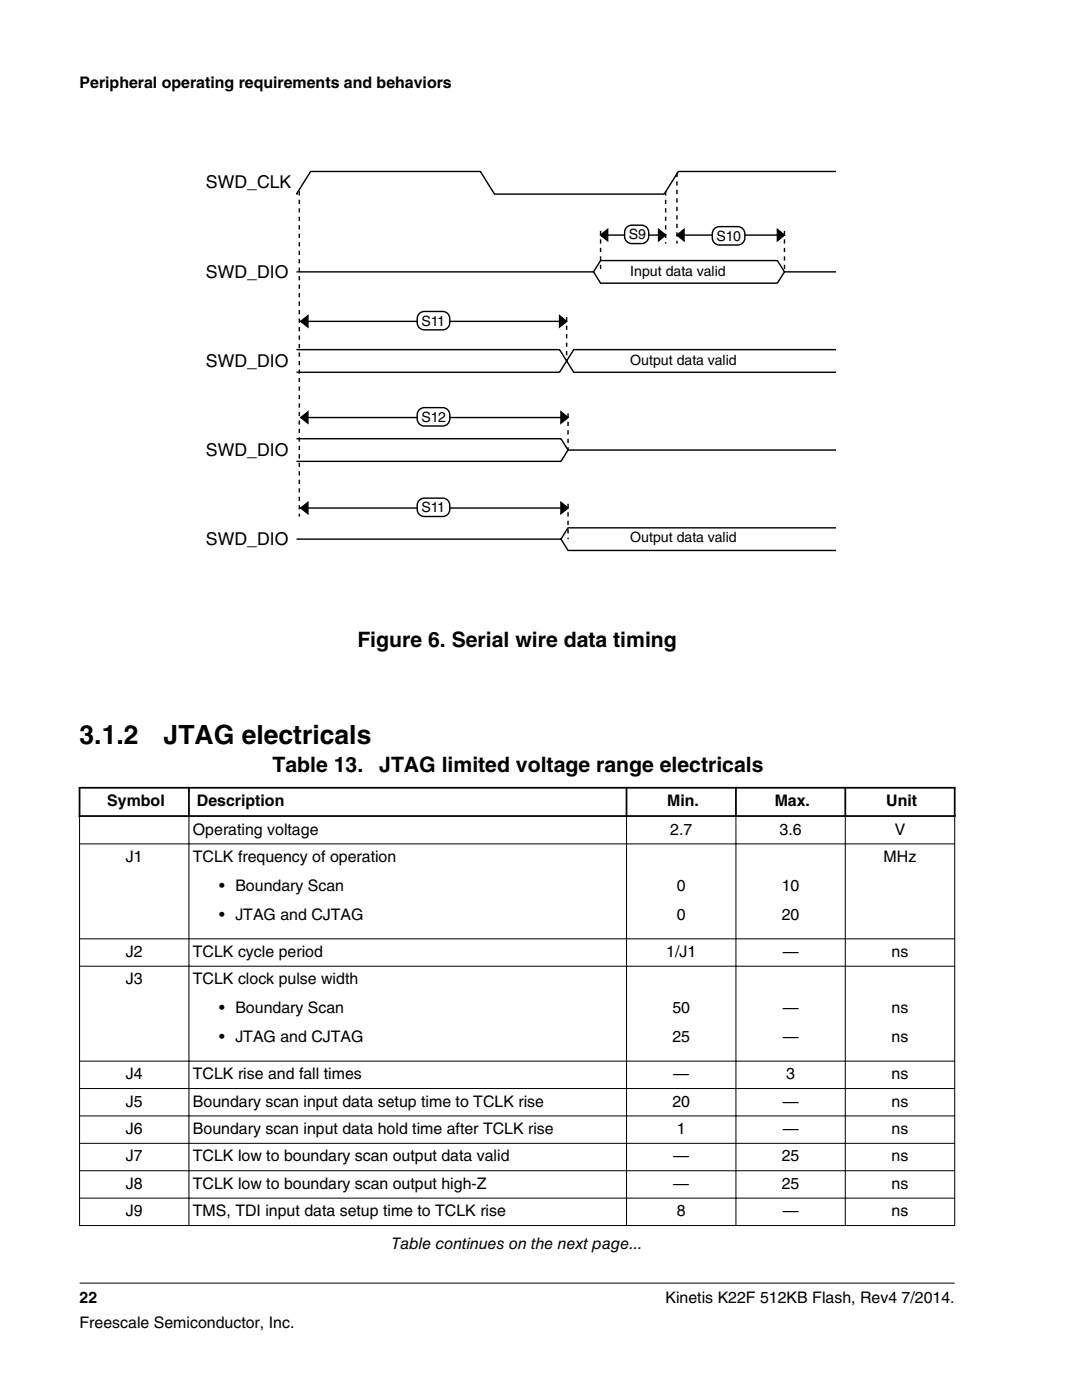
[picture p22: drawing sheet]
<svg xmlns="http://www.w3.org/2000/svg" width="216mm" height="279mm" viewBox="0 0 216 279" stroke-linecap="round" stroke-linejoin="round" font-family="sans-serif">
<defs><g id="words">
<g font-size="5.3">
<text x="15.9" y="148.4">3.1.2</text>
<text x="32.6" y="148.4">JTAG electricals</text>
</g>
<g font-size="4.2">
<text x="71.3" y="129.2">Figure 6. Serial wire data timing</text>
<text x="54.4" y="154.1">Table 13.</text>
<text x="75.7" y="154.1">JTAG limited voltage range electricals</text>
</g>
<g font-size="3.5">
<text x="41.1" y="37.6">SWD_CLK</text>
<text x="41.1" y="55.4">SWD_DIO</text>
<text x="41.1" y="73.2">SWD_DIO</text>
<text x="41.1" y="90.9">SWD_DIO</text>
<text x="41.1" y="108.7">SWD_DIO</text>
</g>
<g font-size="3.2">
<text x="15.9" y="17.5">Peripheral operating requirements and behaviors</text>
<text x="21.4" y="160.9">Symbol</text>
<text x="39.3" y="160.9">Description</text>
<text x="133.1" y="160.9">Min.</text>
<text x="154.6" y="160.9">Max.</text>
<text x="176.9" y="160.9">Unit</text>
<text x="38.5" y="166.6">Operating voltage</text>
<text x="133.7" y="166.6">2.7</text>
<text x="155.6" y="166.6">3.6</text>
<text x="178.5" y="166.6">V</text>
<text x="25.1" y="172">J1</text>
<text x="38.5" y="172">TCLK frequency of operation</text>
<text x="176.3" y="172">MHz</text>
<text x="43.7" y="177.8">• Boundary Scan</text>
<text x="135" y="177.8">0</text>
<text x="156" y="177.8">10</text>
<text x="43.7" y="183.6">• JTAG and CJTAG</text>
<text x="135" y="183.6">0</text>
<text x="156" y="183.6">20</text>
<text x="25.1" y="191">J2</text>
<text x="38.5" y="191">TCLK cycle period</text>
<text x="132.9" y="191">1/J1</text>
<text x="156.2" y="191">—</text>
<text x="177.9" y="191">ns</text>
<text x="25.1" y="196.4">J3</text>
<text x="38.5" y="196.4">TCLK clock pulse width</text>
<text x="43.7" y="202.2">• Boundary Scan</text>
<text x="134.2" y="202.2">50</text>
<text x="156.2" y="202.2">—</text>
<text x="177.9" y="202.2">ns</text>
<text x="43.7" y="208">• JTAG and CJTAG</text>
<text x="134.2" y="208">25</text>
<text x="156.2" y="208">—</text>
<text x="177.9" y="208">ns</text>
<text x="25.1" y="215.4">J4</text>
<text x="38.5" y="215.4">TCLK rise and fall times</text>
<text x="134.3" y="215.4">—</text>
<text x="156.9" y="215.4">3</text>
<text x="177.9" y="215.4">ns</text>
<text x="25.1" y="220.8">J5</text>
<text x="38.5" y="220.8">Boundary scan input data setup time to TCLK rise</text>
<text x="134.2" y="220.8">20</text>
<text x="156.2" y="220.8">—</text>
<text x="177.9" y="220.8">ns</text>
<text x="25.1" y="226.3">J6</text>
<text x="38.5" y="226.3">Boundary scan input data hold time after TCLK rise</text>
<text x="135" y="226.3">1</text>
<text x="156.2" y="226.3">—</text>
<text x="177.9" y="226.3">ns</text>
<text x="25.1" y="231.8">J7</text>
<text x="38.5" y="231.8">TCLK low to boundary scan output data valid</text>
<text x="134.3" y="231.8">—</text>
<text x="156" y="231.8">25</text>
<text x="177.9" y="231.8">ns</text>
<text x="25.1" y="237.3">J8</text>
<text x="38.5" y="237.3">TCLK low to boundary scan output high-Z</text>
<text x="134.3" y="237.3">—</text>
<text x="156" y="237.3">25</text>
<text x="177.9" y="237.3">ns</text>
<text x="25.1" y="242.7">J9</text>
<text x="38.5" y="242.7">TMS, TDI input data setup time to TCLK rise</text>
<text x="135" y="242.7">8</text>
<text x="156.2" y="242.7">—</text>
<text x="177.9" y="242.7">ns</text>
<text x="78.1" y="249.2">Table continues on the next page...</text>
<text x="15.9" y="260">22</text>
<text x="132.8" y="260">Kinetis K22F 512KB Flash, Rev4 7/2014.</text>
<text x="15.9" y="265">Freescale Semiconductor, Inc.</text>
</g>
<g font-size="2.8">
<text x="125.5" y="47.8">S9</text>
<text x="143" y="48">S10</text>
<text x="125.8" y="55.1">Input data valid</text>
<text x="84.1" y="65">S11</text>
<text x="125.8" y="72.9">Output data valid</text>
<text x="84.1" y="84.2">S12</text>
<text x="84.1" y="102.2">S11</text>
<text x="125.8" y="108.2">Output data valid</text>
</g>
</g></defs>
<g fill="none" stroke="#000" stroke-width=".28">
<path d="M59.2 38.7h.1M166.7 34.2h-31.3l-2.9 4.5h-33.8l-2.9-4.5h-33.8l-2.8 4.5M59.2 54.3h59.2M118.4 54.3l1.4 2.2h35.3l1.4-2.2h10.2M118.4 54.3l1.4-2.3h35.3l1.4 2.3M119.8 46.9l1.4-1.1v2.2zM119.8 46.9h13M131.4 45.8l1.4 1.1-1.4 1.1zM135.1 46.9l1.4-1.1v2.2zM135.1 46.9h21.4M155.1 45.8l1.4 1.1-1.4 1.1zM59.2 69.8h52.5l2.8 4.5h52.2"/>
<path d="M59.9 64.1h52.4M60 64.1l1.4-1.1v2.3zM111.7 63l1.4 1.1-1.4 1.2zM166.7 69.8h-52.2l-2.8 4.5h-52.5M59.2 87.6h52.7l1.4 2.2M59.9 83.3h53.4M60 83.3l1.4-1.1v2.3zM111.9 82.2l1.4 1.1-1.4 1.2zM166.7 89.8h-53.4l-1.4 2.3h-52.7M59.2 107.6h52.7M59.9 101.4h53.4M60 101.4l1.4-1.1v2.2z"/>
<path d="M111.9 100.3l1.4 1.1-1.4 1.1zM111.9 107.6l1.4 2.3h53.4M166.7 105.3h-53.4l-1.4 2.3"/>
</g>
<path d="M119.8 46.9l1.4-1.1v2.2zM131.4 45.8l1.4 1.1-1.4 1.1zM135.1 46.9l1.4-1.1v2.2zM155.1 45.8l1.4 1.1-1.4 1.1zM60 64.1l1.4-1.1v2.3zM111.7 63l1.4 1.1-1.4 1.2zM60 83.3l1.4-1.1v2.3zM111.9 82.2l1.4 1.1-1.4 1.2zM60 101.4l1.4-1.1v2.2zM111.9 100.3l1.4 1.1-1.4 1.1z" fill="#000"/>
<path d="M59.7 38.2v64.9M132.8 38.2v10.4M135.1 34.5v14.1M119.8 46.1v8.2M156.5 46.1v8.2M113.1 63.3v8.7M113.3 82.5v7.3M113.3 100.5v7.1" fill="none" stroke="#000" stroke-width=".28" stroke-dasharray=".8 .8" stroke-linecap="butt"/>
<path d="M83.8 62.4l.9-.2h3.6a1.41 1.41 0 0 1 1.4 1.4 1.79 1.79 0 0 1-.9 2.2h-4.1a1.41 1.41 0 0 1-1.5-1.4 1.9 1.9 0 0 1 .6-2z" fill="#fff"/>
<path d="M83.8 62.4l.9-.2h3.6a1.41 1.41 0 0 1 1.4 1.4 1.79 1.79 0 0 1-.9 2.2h-4.1a1.41 1.41 0 0 1-1.5-1.4 1.9 1.9 0 0 1 .6-2z" fill="none" stroke="#000" stroke-width=".28"/>
<path d="M83.8 81.6l.9-.2h3.6a1.41 1.41 0 0 1 1.4 1.4 1.79 1.79 0 0 1-.9 2.1l-4.1 .1a1.41 1.41 0 0 1-1.5-1.4 1.9 1.9 0 0 1 .6-2z" fill="#fff"/>
<path d="M83.8 81.6l.9-.2h3.6a1.41 1.41 0 0 1 1.4 1.4 1.79 1.79 0 0 1-.9 2.1l-4.1 .1a1.41 1.41 0 0 1-1.5-1.4 1.9 1.9 0 0 1 .6-2z" fill="none" stroke="#000" stroke-width=".28"/>
<path d="M83.8 99.7l.9-.3h3.6a1.41 1.41 0 0 1 1.4 1.4 1.79 1.79 0 0 1-.9 2.2l-4.1 .1a1.41 1.41 0 0 1-1.5-1.4 1.9 1.9 0 0 1 .6-2z" fill="#fff"/>
<path d="M83.8 99.7l.9-.3h3.6a1.41 1.41 0 0 1 1.4 1.4 1.79 1.79 0 0 1-.9 2.2l-4.1 .1a1.41 1.41 0 0 1-1.5-1.4 1.9 1.9 0 0 1 .6-2z" fill="none" stroke="#000" stroke-width=".28"/>
<path d="M124.9 45.5l.3-.3a4.8 4.8 0 0 1 3.3-.2 2.04 2.04 0 0 1 0 3.5 4.8 4.8 0 0 1-3.3-.2 2.41 2.41 0 0 1-.3-2.8z" fill="#fff"/>
<path d="M124.9 45.5l.3-.3a4.8 4.8 0 0 1 3.3-.2 2.04 2.04 0 0 1 0 3.5 4.8 4.8 0 0 1-3.3-.2 2.41 2.41 0 0 1-.3-2.8z" fill="none" stroke="#000" stroke-width=".28"/>
<path d="M142.4 45.8l.7-.5 .4-.1h3.7a1.41 1.41 0 0 1 1.4 1.4 1.79 1.79 0 0 1-.9 2.2l-4.2 .1a1.41 1.41 0 0 1-1.4-1.4l.1-1.3z" fill="#fff"/>
<path d="M142.4 45.8l.7-.5 .4-.1h3.7a1.41 1.41 0 0 1 1.4 1.4 1.79 1.79 0 0 1-.9 2.2l-4.2 .1a1.41 1.41 0 0 1-1.4-1.4l.1-1.3z" fill="none" stroke="#000" stroke-width=".28"/>
<g fill="#fff">
<path d="M15.9 150.5h174.6v99.8h-174.6z" fill-rule="evenodd"/>
<path d="M16.1 157.4h21.4v5.3h-21.4z" fill-rule="evenodd"/>
<path d="M37.9 157.4h86.9v5.3h-86.9z" fill-rule="evenodd"/>
<path d="M125.2 157.4h21.5v5.3h-21.5z" fill-rule="evenodd"/>
<path d="M147 157.4h21.5v5.3h-21.5z" fill-rule="evenodd"/>
<path d="M168.8 157.4h21.5v5.3h-21.5z" fill-rule="evenodd"/>
<path d="M16 163h21.6v5.3h-21.6z" fill-rule="evenodd"/>
<path d="M37.8 163h87.1v5.3h-87.1z" fill-rule="evenodd"/>
<path d="M125.1 163h21.7v5.3h-21.7z" fill-rule="evenodd"/>
<path d="M146.9 163h21.7v5.3h-21.7z" fill-rule="evenodd"/>
<path d="M168.8 163h21.6v5.3h-21.6z" fill-rule="evenodd"/>
<path d="M16 168.5h21.6v18.8h-21.6z" fill-rule="evenodd"/>
<path d="M37.8 168.5h87.1v18.8h-87.1z" fill-rule="evenodd"/>
<path d="M125.1 168.5h21.7v18.8h-21.7z" fill-rule="evenodd"/>
<path d="M146.9 168.5h21.7v18.8h-21.7z" fill-rule="evenodd"/>
<path d="M168.8 168.5h21.6v18.8h-21.6z" fill-rule="evenodd"/>
<path d="M16 187.4h21.6v5.3h-21.6z" fill-rule="evenodd"/>
<path d="M37.8 187.4h87.1v5.3h-87.1z" fill-rule="evenodd"/>
<path d="M125.1 187.4h21.7v5.3h-21.7z" fill-rule="evenodd"/>
<path d="M146.9 187.4h21.7v5.3h-21.7z" fill-rule="evenodd"/>
<path d="M168.8 187.4h21.6v5.3h-21.6z" fill-rule="evenodd"/>
<path d="M16 192.9h21.6v18.8h-21.6z" fill-rule="evenodd"/>
<path d="M37.8 192.9h87.1v18.8h-87.1z" fill-rule="evenodd"/>
<path d="M125.1 192.9h21.7v18.8h-21.7z" fill-rule="evenodd"/>
<path d="M146.9 192.9h21.7v18.8h-21.7z" fill-rule="evenodd"/>
<path d="M168.8 192.9h21.6v18.8h-21.6z" fill-rule="evenodd"/>
<path d="M16 211.9h21.6v5.3h-21.6z" fill-rule="evenodd"/>
<path d="M37.8 211.9h87.1v5.3h-87.1z" fill-rule="evenodd"/>
<path d="M125.1 211.9h21.7v5.3h-21.7z" fill-rule="evenodd"/>
<path d="M146.9 211.9h21.7v5.3h-21.7z" fill-rule="evenodd"/>
<path d="M168.8 211.9h21.6v5.3h-21.6z" fill-rule="evenodd"/>
<path d="M16 217.3h21.6v5.3h-21.6z" fill-rule="evenodd"/>
<path d="M37.8 217.3h87.1v5.3h-87.1z" fill-rule="evenodd"/>
<path d="M125.1 217.3h21.7v5.3h-21.7z" fill-rule="evenodd"/>
<path d="M146.9 217.3h21.7v5.3h-21.7z" fill-rule="evenodd"/>
<path d="M168.8 217.3h21.6v5.3h-21.6z" fill-rule="evenodd"/>
<path d="M16 222.8h21.6v5.3h-21.6z" fill-rule="evenodd"/>
<path d="M37.8 222.8h87.1v5.3h-87.1z" fill-rule="evenodd"/>
<path d="M125.1 222.8h21.7v5.3h-21.7z" fill-rule="evenodd"/>
<path d="M146.9 222.8h21.7v5.3h-21.7z" fill-rule="evenodd"/>
<path d="M168.8 222.8h21.6v5.3h-21.6z" fill-rule="evenodd"/>
<path d="M16 228.3h21.6v5.3h-21.6z" fill-rule="evenodd"/>
<path d="M37.8 228.3h87.1v5.3h-87.1z" fill-rule="evenodd"/>
<path d="M125.1 228.3h21.7v5.3h-21.7z" fill-rule="evenodd"/>
<path d="M146.9 228.3h21.7v5.3h-21.7z" fill-rule="evenodd"/>
<path d="M168.8 228.3h21.6v5.3h-21.6z" fill-rule="evenodd"/>
<path d="M16 233.7h21.6v5.3h-21.6z" fill-rule="evenodd"/>
<path d="M37.8 233.7h87.1v5.3h-87.1z" fill-rule="evenodd"/>
<path d="M125.1 233.7h21.7v5.3h-21.7z" fill-rule="evenodd"/>
<path d="M146.9 233.7h21.7v5.3h-21.7z" fill-rule="evenodd"/>
<path d="M168.8 233.7h21.6v5.3h-21.6z" fill-rule="evenodd"/>
<path d="M16 239.2h21.6v5.3h-21.6z" fill-rule="evenodd"/>
<path d="M37.8 239.2h87.1v5.3h-87.1z" fill-rule="evenodd"/>
<path d="M125.1 239.2h21.7v5.3h-21.7z" fill-rule="evenodd"/>
<path d="M146.9 239.2h21.7v5.3h-21.7z" fill-rule="evenodd"/>
<path d="M168.8 239.2h21.6v5.3h-21.6z" fill-rule="evenodd"/>
</g>
<path d="M15.7 157.2h175M15.9 157v6M37.7 157v6M125 157v6M146.8 157v6M168.7 157v6M190.5 157v6M15.7 162.9h175" fill="none" stroke="#000" stroke-width=".35"/>
<g fill="none" stroke="#000" stroke-width=".2">
<path d="M15.8 168.4h174.8M15.9 163v81.7M37.7 162.6v82.1M125 162.6v82.1M146.8 162.6v82.1M168.7 162.6v82.1M190.5 163v81.7M15.8 187.4h174.8M15.8 192.8h174.8M15.8 211.8h174.8M15.8 217.2h174.8M15.8 222.7h174.8"/>
<path d="M15.8 228.2h174.8M15.8 233.6h174.8M15.8 239.1h174.8M15.8 244.6h174.8M15.9 256.1h174.6"/>
</g>
<use href="#words"/>
</svg>
